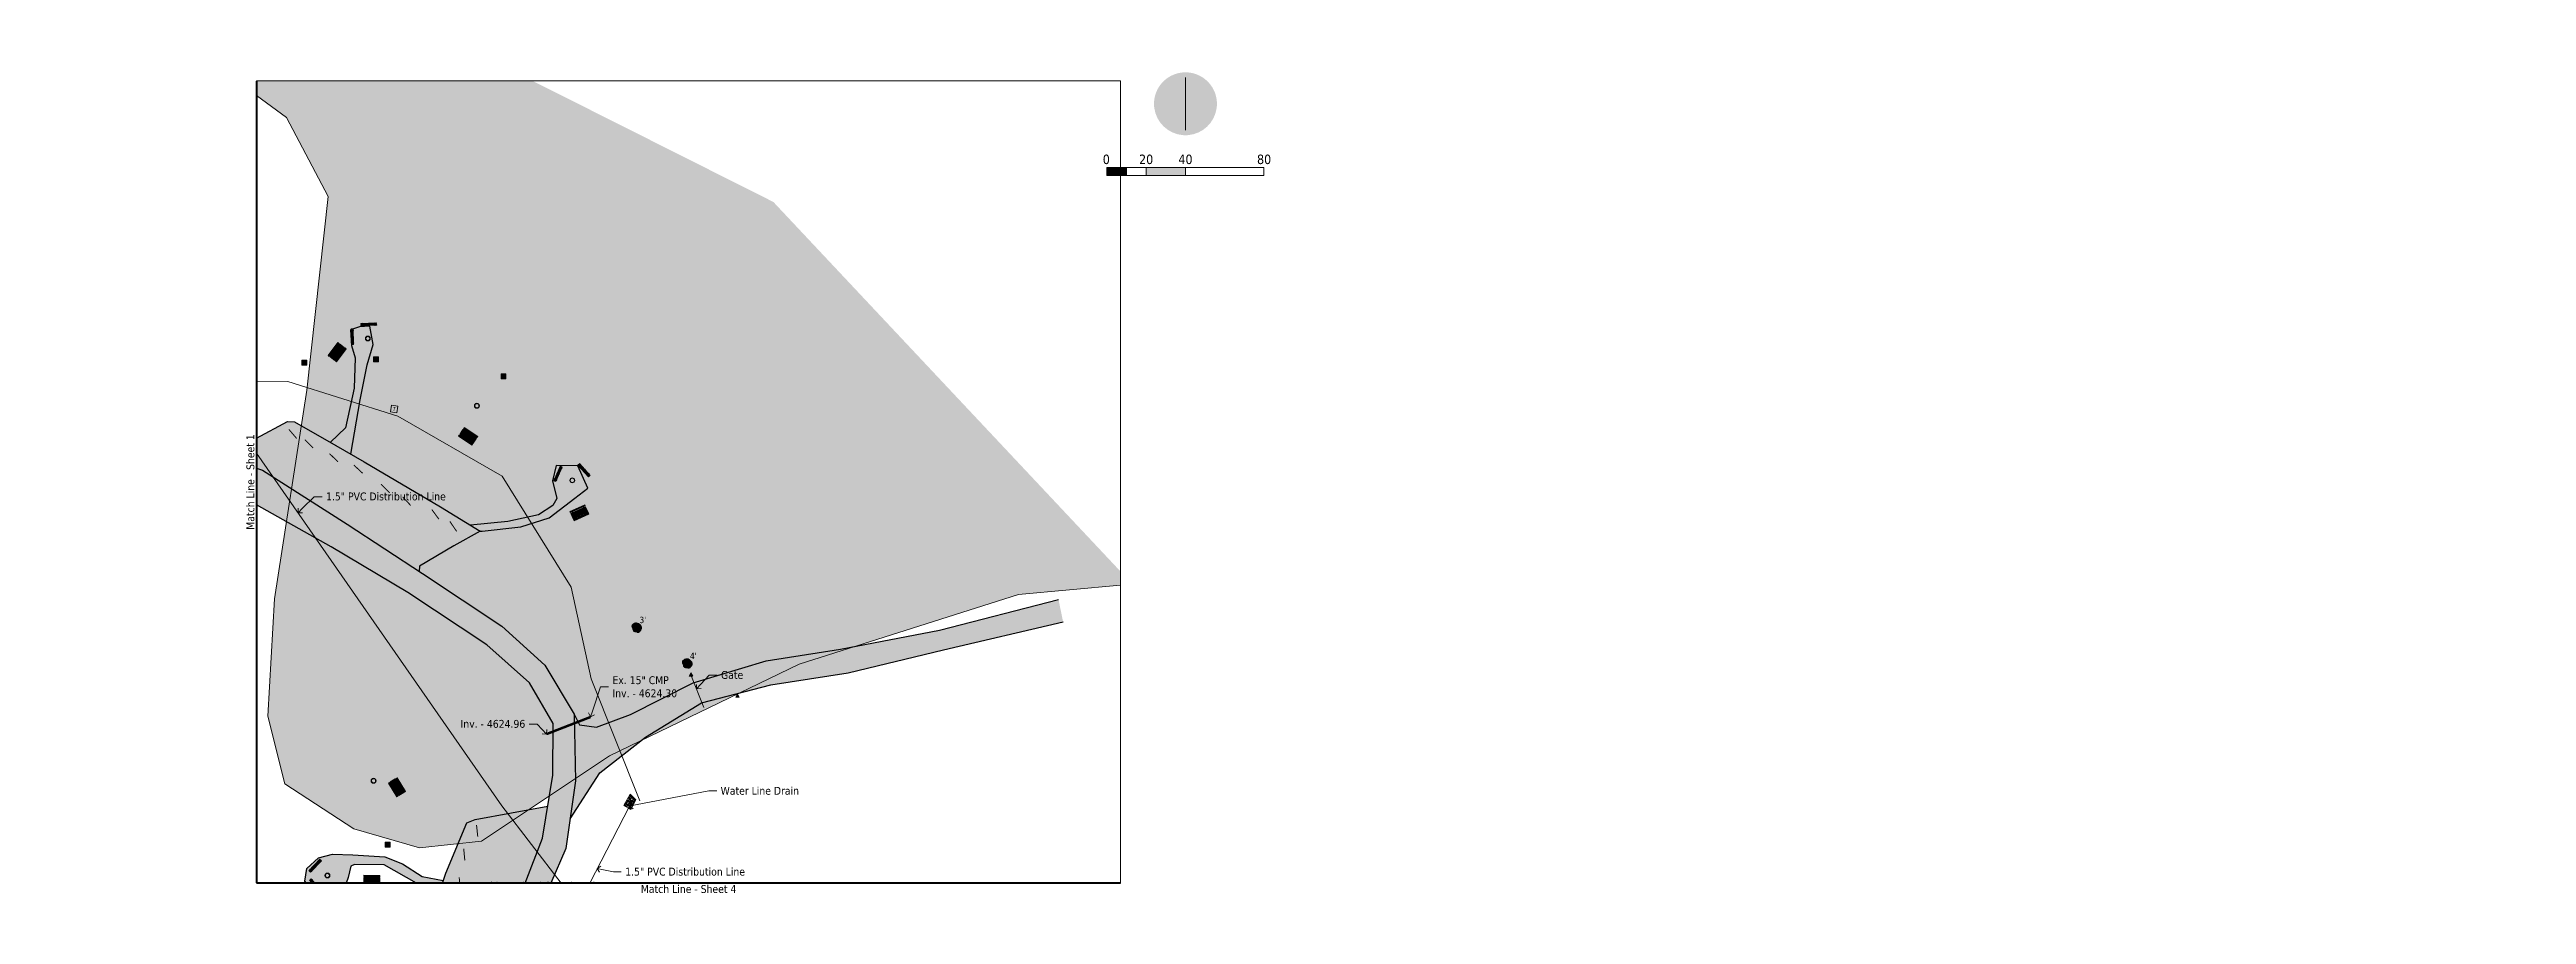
# Paper-space layout '2' of a CAD drawing. Header units: feet. Extents: x 0 to 31.5, y 0 to 11.
# The model-space entities are those that its viewports show. They can reach past a viewport. Long polylines and large blocks are cut down to what shows.
import ezdxf
from ezdxf import colors
from ezdxf.entities.mleader import LeaderData, LeaderLine
from ezdxf.enums import TextEntityAlignment as Align
from ezdxf.math import Vec2, Vec3

# ---------------------------------------------------------------- set-up
doc = ezdxf.new("R2010")
doc.units = ezdxf.units.FT
doc.header["$LTSCALE"] = 0.75
doc.header["$MEASUREMENT"] = 0
doc.linetypes.add('HIDDEN', pattern=[0.375, 0.25, -0.125])
doc.linetypes.add('HIDDEN2', pattern=[0.1875, 0.125, -0.0625])
doc.layers.add('0-TTLB-NPLT', color=3, linetype='Continuous', lineweight=5, plot=False)
for name, color, linetype, lineweight in [('C-ANNO-TEXT-1', 7, 'Continuous', 20), ('V-ANNO-TEXT', 7, 'Continuous', 13), ('V-PVMT-ASPH', 41, 'Continuous', 25), ('V-PVMT-CURB', 121, 'Continuous', 25), ('V-PVMT-GRVL', 45, 'Continuous', 25), ('V-PVMT-HTCH-ASPH', 9, 'Continuous', 13), ('V-PVMT-HTCH-GRVL', 9, 'Continuous', 20), ('V-SITE-FENC', 8, 'Continuous', 18), ('V-SITE-ROCK', 144, 'Continuous', 18), ('V-SITE-SURV', 4, 'Continuous', 18)]:
    doc.layers.add(name, color=color, linetype=linetype, lineweight=lineweight)
for name, color, linetype, lineweight, true_color in [('V-SITE-FLOOD', 4, 'Continuous', 13, 0x00ffff), ('V-UTIL-POWR-LINE-UNDR', 30, 'Buried Electric', 15, 0xff7f00), ('V-UTIL-POWR-STRC', 30, 'HIDDEN', 20, 0xff7f00), ('V-UTIL-STRM-LINE', 1, 'HIDDEN2', 15, 0xff0000), ('V-UTIL-STRM-STRC-TEXT', 1, 'Continuous', 20, 0xff0000), ('V-UTIL-WATR-LINE', 5, 'W_LINE', 15, 0x0000ff), ('V-WATR-TEXT', 5, 'Continuous', 20, 0x0000ff)]:
    doc.layers.add(name, color=color, linetype=linetype, lineweight=lineweight, true_color=true_color)
doc.styles.add('SEI Annotative', font='tahoma.ttf', dxfattribs={"height": 0.1})
doc.styles.add('SEI-Dim & Leader', font='tahoma.ttf')
doc.linetypes.add('Buried Electric', pattern='A,0.15,-0.15,0.15,-0.15,0.15,-0.15,0.15,-0.15,0.15,-0.15,["UP",SEI-Dim & Leader,S=0.08,R=0,X=-0.075,Y=-0.05],-0.15', length=1.65)
doc.linetypes.add('W_LINE', pattern='A,0.15,-0.15,0.15,-0.15,0.15,-0.15,0.15,-0.15,0.15,-0.15,["W",SEI-Dim & Leader,S=0.08,R=0,X=-0.025,Y=-0.05],-0.15', length=1.65)

psp = doc.layouts.new('2')

# ---------------------------------------------------------------- texts
at = {"layer": 'C-ANNO-TEXT-1', "style": 'SEI Annotative'}
psp.add_text('Match Line - Sheet 1', height=0.1, rotation=90, dxfattribs=at).set_placement((2.633403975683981, 5.5), align=Align.BOTTOM_CENTER)
psp.add_text('Match Line - Sheet 4', height=0.1, dxfattribs=at).set_placement((8.125, 0.2441403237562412), align=Align.BOTTOM_CENTER)
at = {"layer": 'C-ANNO-TEXT-1', "char_height": 0.12, "width": 0.1746173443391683, "attachment_point": 5, "style": 'SEI-Dim & Leader'}
for s, insert in [('0', (13.43578852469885, 9.602389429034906)), ('20', (13.94220199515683, 9.602389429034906)), ('40', (14.44220199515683, 9.602389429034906)), ('80', (15.44220199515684, 9.602389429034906))]:
    psp.add_mtext(s, dxfattribs=dict(at, insert=insert))

msp = doc.modelspace()

# ---------------------------------------------------------------- texts
at = {"layer": 'V-SITE-ROCK', "style": 'SEI Annotative'}
for s, p in [("3'", (1135144.468731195, 649192.6307688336)), ("4'", (1135170.163731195, 649174.3547688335))]:
    msp.add_text(s, height=3.2, dxfattribs=at).set_placement(p)

# ---------------------------------------------------------------- blocks, each defined once
blk = doc.blocks.new('0-North Arrow - Round')
at = {"true_color": 0xffffff}
h = blk.add_hatch(color=7, dxfattribs=at)
h.dxf.hatch_style = 1
edge = h.paths.add_edge_path()
edge.add_line((0, 0.3674451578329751), (-0.3987359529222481, 0.03177483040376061))
edge.add_ellipse((8.326672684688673e-16, 3.314015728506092e-14), major_axis=(0.2828427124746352, 0.2828427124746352), ratio=0.9999999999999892, start_angle=130.4437904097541, end_angle=135.0000000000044)
edge.add_ellipse((1.498801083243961e-15, -4.32986979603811e-15), major_axis=(0.2828427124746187, 0.2828427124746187), ratio=0.9999999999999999, start_angle=134.9999999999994, end_angle=143.2382949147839)
edge.add_line((-0.3958722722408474, -0.05731617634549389), (-0.03500000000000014, 0.246479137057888))
edge.add_line((-0.03500000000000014, 0.246479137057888), (-0.03500000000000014, -0.3984658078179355))
edge.add_ellipse((0, 0), major_axis=(0.2828427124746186, 0.2828427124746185), ratio=1, start_angle=219.9801998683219, end_angle=230.0198001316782)
edge.add_line((0.03500000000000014, -0.3984658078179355), (0.03500000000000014, 0.2478039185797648))
edge.add_line((0.03500000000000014, 0.2478039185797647), (0.3967685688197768, -0.05074152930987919))
edge.add_ellipse((-1.554312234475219e-15, -4.433953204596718e-15), major_axis=(0.2828427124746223, 0.2828427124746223), ratio=0.999999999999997, start_angle=307.7121756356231, end_angle=315.0000000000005)
edge.add_ellipse((-9.436895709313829e-16, 1.203204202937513e-14), major_axis=(-0.2828427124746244, 0.2828427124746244), ratio=0.9999999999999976, start_angle=225.0000000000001, end_angle=230.5830750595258)
edge.add_line((0.3981024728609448, 0.0389155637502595), (0, 0.3674451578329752))
h = blk.add_hatch(color=256)
h.dxf.hatch_style = 1
edge = h.paths.add_edge_path()
edge.add_ellipse((0, 0), major_axis=(-0.2828427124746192, 0.2828427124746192), ratio=0.9999999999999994, start_angle=230.5830750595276, end_angle=400.4437904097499)
edge.add_line((-0.398735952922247, 0.0317748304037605), (1.110223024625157e-16, 0.3674451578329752))
edge.add_line((1.110223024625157e-16, 0.3674451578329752), (0.3981024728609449, 0.03891556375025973))
h = blk.add_hatch(color=256)
h.dxf.hatch_style = 1
edge = h.paths.add_edge_path()
edge.add_ellipse((0, 0), major_axis=(0.2828427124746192, 0.2828427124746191), ratio=0.9999999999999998, start_angle=143.2382949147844, end_angle=219.9801998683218)
edge.add_line((-0.03500000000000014, -0.3984658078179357), (-0.03500000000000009, 0.2464791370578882))
edge.add_line((-0.03500000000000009, 0.2464791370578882), (-0.3958722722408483, -0.05731617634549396))
h = blk.add_hatch(color=256)
h.dxf.hatch_style = 1
edge = h.paths.add_edge_path()
edge.add_ellipse((0, 0), major_axis=(-0.2828427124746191, 0.2828427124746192), ratio=0.9999999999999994, start_angle=140.019800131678, end_angle=217.7121756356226)
edge.add_line((0.3967685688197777, -0.05074152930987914), (0.03500000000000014, 0.2478039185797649))
edge.add_line((0.03500000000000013, 0.2478039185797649), (0.03500000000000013, -0.3984658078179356))
at = {"color": 7, "true_color": 0xffffff, "flags": 128}
blk.add_lwpolyline([(4.209154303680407e-05, 0.3353417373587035), (4.209154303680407e-05, -0.3353261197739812)], dxfattribs=at)
blk = doc.blocks.new('0-Scale 1')
for p, q in [((0, 0.05000000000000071), (1.000000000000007, 0.05000000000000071)), ((0, 0.05000000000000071), (0, 0)), ((0, 0), (1.000000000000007, 0)), ((0.1250000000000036, 0.05000000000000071), (0.1250000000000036, 0)), ((0.2500000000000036, 0.05000000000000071), (0.2500000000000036, 0)), ((0.5000000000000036, 0.05000000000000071), (0.5000000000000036, 0)), ((1.000000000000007, 0.05000000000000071), (1.000000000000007, 0))]:
    blk.add_line(p, q)
for points in [[(0, 0.05000000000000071), (0.1250000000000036, 0.05000000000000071), (0, 0), (0.1250000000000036, 0)], [(0.2500000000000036, 0.05000000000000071), (0.5000000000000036, 0.05000000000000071), (0.2500000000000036, 0), (0.5000000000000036, 0)]]:
    blk.add_solid(points)
at = {"style": 'SEI-Dim & Leader', "flags": 1}
blk.add_attdef('SCALE', (0.2154375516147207, -0.1548257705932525), '', height=0.1, dxfattribs=at)
blk = doc.blocks.new('_Open90')
at = {"color": 0, "linetype": 'ByBlock', "lineweight": -2}
for p, q in [((0, 0), (-1, 0)), ((-0.5, 0.5), (0, 0)), ((0, 0), (-0.5, -0.5))]:
    blk.add_line(p, q, dxfattribs=at)
blk = doc.blocks.new('V-LEGL- Corner Location 5')
h = blk.add_hatch(color=256)
h.dxf.hatch_style = 1
h.paths.add_polyline_path([(2.775557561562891e-17, 0.4999999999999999), (-0.45342273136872, -0.383392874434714), (0.45342273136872, -0.383392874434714)])
at = {"flags": 128}
blk.add_lwpolyline([(-0.45342273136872, -0.383392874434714), (3.061616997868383e-17, 0.5), (0.4534227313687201, -0.383392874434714)], close=True, dxfattribs=at)
blk = doc.blocks.new('Pinic Table')
at = {"layer": 'V-SITE-SURV', "transparency": 33554457}
h = blk.add_hatch(color=256, dxfattribs=at)
h.dxf.hatch_style = 1
h.paths.add_polyline_path([(4.580000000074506, -0.9179549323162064), (4.125, -0.9179549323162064), (4.125, -1.11795493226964), (4.580000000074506, -1.11795493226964)])
h.paths.add_polyline_path([(1.125, -0.9179549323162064), (0.6699999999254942, -0.9179549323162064), (0.6699999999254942, -1.11795493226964), (1.125, -1.11795493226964)])
h.paths.add_polyline_path([(4.580000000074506, -7.082045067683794), (4.125, -7.082045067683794), (4.125, -7.282045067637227), (4.580000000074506, -7.282045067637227)])
h.paths.add_polyline_path([(1.125, -7.082045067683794), (0.6699999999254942, -7.082045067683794), (0.6699999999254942, -7.282045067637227), (1.125, -7.282045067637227)])
h.paths.add_polyline_path([(0.6699999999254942, 0), (0, 0), (0, -8.199999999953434), (0.6699999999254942, -8.199999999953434)])
h.paths.add_polyline_path([(1.125, -8.199999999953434), (1.125, 0), (4.125, 0), (4.125, -8.199999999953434)])
h.paths.add_polyline_path([(4.580000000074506, 0), (5.25, 0), (5.25, -8.199999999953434), (4.580000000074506, -8.199999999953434)])
at = {"layer": 'V-SITE-SURV', "flags": 128}
for points in [[(0.6699999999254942, 0), (0, 0), (0, -8.199999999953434), (0.6699999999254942, -8.199999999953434)], [(1.125, -8.199999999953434), (1.125, 0), (4.125, 0), (4.125, -8.199999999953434)], [(4.580000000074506, 0), (5.25, 0), (5.25, -8.199999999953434), (4.580000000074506, -8.199999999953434)]]:
    blk.add_lwpolyline(points, close=True, dxfattribs=at)
for points in [[(0.6699999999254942, -0.9179549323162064), (1.125, -0.9179549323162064)], [(0.6699999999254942, -1.11795493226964), (1.125, -1.11795493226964)], [(0.6699999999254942, -7.082045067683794), (1.125, -7.082045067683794)], [(0.6699999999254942, -7.282045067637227), (1.125, -7.282045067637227)], [(4.125, -0.9179549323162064), (4.580000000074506, -0.9179549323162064)], [(4.125, -1.11795493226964), (4.580000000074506, -1.11795493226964)], [(4.125, -7.082045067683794), (4.580000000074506, -7.082045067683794)], [(4.125, -7.282045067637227), (4.580000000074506, -7.282045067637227)]]:
    blk.add_lwpolyline(points, dxfattribs=at)
blk = doc.blocks.new('Grill')
at = {"layer": 'V-SITE-SURV', "transparency": 33554457}
h = blk.add_hatch(color=256, dxfattribs=at)
h.dxf.hatch_style = 1
h.paths.add_polyline_path([(-1.25, 1.25), (1.25, 1.25), (1.25, -1.25), (-1.25, -1.25)])
at = {"layer": 'V-SITE-SURV', "flags": 128}
blk.add_lwpolyline([(-1.25, 1.25), (1.25, 1.25), (1.25, -1.25), (-1.25, -1.25)], close=True, dxfattribs=at)
blk = doc.blocks.new('Fire Pit')
at = {"layer": 'V-SITE-SURV', "transparency": 33554457}
h = blk.add_hatch(color=256, dxfattribs=at)
h.dxf.hatch_style = 1
edge = h.paths.add_edge_path()
edge.add_arc((0, 0), 1.25, 0, 360)
edge = h.paths.add_edge_path(flags=17)
edge.add_arc((0, 0), 1.05, 0, 360)
at = {"layer": 'V-SITE-SURV'}
for radius in [1.25, 1.05]:
    blk.add_circle((0, 0), radius, dxfattribs=at)
blk = doc.blocks.new('Bench')
at = {"layer": 'V-SITE-SURV', "transparency": 33554457}
h = blk.add_hatch(color=256, dxfattribs=at)
h.dxf.hatch_style = 1
h.paths.add_polyline_path([(8.081815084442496, -0.001715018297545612), (8.054184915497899, 0.6677150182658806), (-0.01381508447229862, 0.3347150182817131), (0.01381508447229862, -0.3347150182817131)])
h.paths.add_polyline_path([(0.960559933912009, -0.2956389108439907), (0.7607300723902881, -0.3038867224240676), (0.7669159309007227, -0.4537591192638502), (0.9667457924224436, -0.445511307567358)])
h.paths.add_polyline_path([(0.9226200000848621, 0.6235784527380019), (0.7227901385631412, 0.6153306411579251), (0.7330999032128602, 0.3655433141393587), (0.9329297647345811, 0.3737911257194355)], flags=17)
h.paths.add_polyline_path([(8.04387515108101, 0.9175023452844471), (8.037689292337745, 1.067374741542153), (-0.03031070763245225, 0.7343747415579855), (-0.02412484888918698, 0.5845023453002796)])
h.paths.add_polyline_path([(0.9123102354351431, 0.8733657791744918), (0.7124803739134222, 0.865117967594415), (0.7166042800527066, 0.7652030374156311), (0.9164341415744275, 0.7734508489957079)], flags=17)
h.paths.add_polyline_path([(4.109790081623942, 0.7551262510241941), (3.909960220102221, 0.7468784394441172), (3.92026998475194, 0.4970911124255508), (4.120099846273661, 0.505338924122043)])
h.paths.add_polyline_path([(4.099480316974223, 1.004913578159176), (3.899650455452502, 0.996665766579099), (3.903774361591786, 0.8967508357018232), (4.103604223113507, 0.9049986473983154)], flags=17)
h.paths.add_polyline_path([(4.147730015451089, -0.1640911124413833), (3.947900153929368, -0.1723389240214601), (3.954086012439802, -0.3222113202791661), (4.153915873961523, -0.313963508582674)], flags=17)
h.paths.add_polyline_path([(7.334900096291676, -0.03254331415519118), (7.135070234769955, -0.040791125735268), (7.141256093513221, -0.190663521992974), (7.341085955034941, -0.1824157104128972)], flags=17)
h.paths.add_polyline_path([(7.296960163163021, 0.8866740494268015), (7.0971303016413, 0.8784262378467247), (7.107440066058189, 0.6286389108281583), (7.30726992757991, 0.6368867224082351)], flags=17)
h.paths.add_polyline_path([(7.286650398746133, 1.136461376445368), (7.086820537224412, 1.128213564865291), (7.090944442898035, 1.028298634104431), (7.290774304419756, 1.036546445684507)])
at = {"layer": 'V-SITE-SURV', "flags": 128}
for points in [[(-0.03031070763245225, 0.7343747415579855), (8.037689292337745, 1.067374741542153)], [(8.037689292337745, 1.067374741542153), (-0.03031070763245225, 0.7343747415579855)], [(-0.02412484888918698, 0.5845023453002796), (-0.03031070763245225, 0.7343747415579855)], [(-0.02412484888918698, 0.5845023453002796), (8.04387515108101, 0.9175023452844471)], [(0.9164341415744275, 0.7734508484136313), (0.9123102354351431, 0.8733657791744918), (0.7124803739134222, 0.865117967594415), (0.7166042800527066, 0.7652030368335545)], [(0.7227901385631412, 0.6153306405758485), (0.7330999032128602, 0.3655433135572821)], [(0.9329297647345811, 0.3737911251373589), (0.9226200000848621, 0.6235784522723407)], [(4.103604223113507, 0.9049986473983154), (4.099480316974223, 1.004913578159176), (3.899650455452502, 0.996665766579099), (3.903774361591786, 0.8967508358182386)], [(3.909960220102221, 0.7468784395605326), (3.92026998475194, 0.4970911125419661)], [(4.120099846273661, 0.505338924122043), (4.109790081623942, 0.7551262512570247)], [(7.090944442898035, 1.028298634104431), (7.086820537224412, 1.128213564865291), (7.286650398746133, 1.136461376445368), (7.290774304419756, 1.036546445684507)], [(7.107440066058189, 0.6286389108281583), (7.0971303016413, 0.8784262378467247)], [(7.296960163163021, 0.8866740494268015), (7.30726992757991, 0.6368867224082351)], [(8.04387515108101, 0.9175023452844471), (8.037689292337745, 1.067374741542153)], [(0.7607300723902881, -0.3038867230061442), (0.7669159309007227, -0.4537591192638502), (0.9667457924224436, -0.445511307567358), (0.960559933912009, -0.2956389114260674)], [(3.947900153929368, -0.1723389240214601), (3.954086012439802, -0.3222113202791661), (4.153915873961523, -0.313963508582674), (4.147730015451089, -0.1640911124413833)], [(7.334900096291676, -0.03254331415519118), (7.341085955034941, -0.1824157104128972), (7.141256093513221, -0.190663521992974), (7.135070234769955, -0.040791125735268)]]:
    blk.add_lwpolyline(points, dxfattribs=at)
blk.add_lwpolyline([(0.01381508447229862, -0.3347150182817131), (-0.01381508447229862, 0.3347150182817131), (8.054184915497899, 0.6677150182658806), (8.081815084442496, -0.001715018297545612)], close=True, dxfattribs=at)
blk = doc.blocks.new('V-UTIL-POWR-TRANS')
blk.add_lwpolyline([(-0.07500000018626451, 0.07500000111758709), (0.07499999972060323, 0.07500000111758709), (0.07499999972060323, -0.07499999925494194), (-0.07500000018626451, -0.07499999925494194)], close=True)
at = {"style": 'SEI-Dim & Leader'}
blk.add_text('T', height=0.09, dxfattribs=at).set_placement((0, 0), align=Align.MIDDLE_CENTER)

# ---------------------------------------------------------------- hatches: boundary and pattern name
at = {"layer": 'V-PVMT-HTCH-ASPH', "transparency": 33554483}
h = msp.add_hatch(color=256, dxfattribs=at)
h.dxf.hatch_style = 1
h.paths.add_polyline_path([(1134980.545, 648703.4819999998), (1134971.578, 648717.0359999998), (1134963.364, 648729.8020000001), (1134961.165615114, 648739.9201309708), (1134959.491, 648736.2739999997), (1134937.521, 648694.2689999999), (1134919.520670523, 648661.9556249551), (1134925.467, 648658.108), (1134936.316, 648644.9909999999), (1134945.301999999, 648633.966), (1134946.674000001, 648634.051), (1134962.433, 648666.2179999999)])
h.paths.add_polyline_path([(1135032.631, 648659.0800000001), (1135030.519, 648663.7349999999), (1135025.998, 648666.8959999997), (1135019.715, 648667.3839999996), (1135011.85, 648665.8509999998), (1135000.161, 648666.4369999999), (1134989.204, 648666.7140000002), (1134977.516, 648671.2779999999), (1134971.439, 648676.4709999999), (1134969.987442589, 648681.7606650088), (1134962.566478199, 648666.4926207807), (1134969.251, 648668.6179999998), (1134977.739, 648666.81), (1134984.634, 648664.1529999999), (1134997.665, 648662.4539999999), (1135005.438, 648662.7479999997), (1135010.120999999, 648661.2930000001), (1135010.954, 648658.7999999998), (1135010.287, 648655.9479999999), (1135013.624, 648649.0429999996), (1135023.465, 648645.6740000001), (1135031.39, 648649.4279999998)])
h.paths.add_polyline_path([(1135058.219000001, 648868.9589999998), (1135066.526000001, 648893.0619999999), (1135055.268999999, 648902.625), (1135045.039, 648911.0180000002), (1135042.256815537, 648919.107549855), (1135036.231, 648904.3329999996), (1135017.225, 648859.7709999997), (1135007.710838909, 648840.6158963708), (1135011.017, 648841.1639999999), (1135013.669, 648839.5460000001), (1135021.279, 648831.4709999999), (1135036.472, 648816.5260000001), (1135048.24, 648844.327)])
h.paths.add_polyline_path([(1135107.139, 648817.2879999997), (1135104.059, 648826.301), (1135096.897, 648838.895), (1135085.465, 648848.2429999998), (1135068.223999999, 648853.2280000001), (1135061.299, 648859.8080000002), (1135058.599, 648866.018), (1135058.219000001, 648868.9589999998), (1135048.246936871, 648844.3441228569), (1135061.255, 648847.0640000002), (1135073.164, 648847.6269999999), (1135088.804, 648841.4589999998), (1135098.121, 648828.5430000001), (1135091.665999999, 648825.2910000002), (1135085.799000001, 648821.3199999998), (1135084.27, 648815.685), (1135087.907, 648808.6319999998), (1135093.594000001, 648805.0329999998), (1135100.256, 648805.3459999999), (1135103.845, 648808.5609999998)])
h.paths.add_polyline_path([(1135103.229, 648977.3820000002), (1135098.085, 648986.54), (1135090.425, 648987.1969999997), (1135077.515, 648994.6069999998), (1135074.575686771, 648998.6879827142), (1135071.155, 648989.7429999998), (1135068.054990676, 648982.1818823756), (1135078.179, 648984.9109999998), (1135086.697, 648983.631), (1135094.608, 648980.7479999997), (1135090.109999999, 648969.6600000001), (1135081.038, 648951.7450000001), (1135069.228, 648918.0989999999), (1135062.069278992, 648896.8480551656), (1135066.476837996, 648893.1037639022), (1135073.41, 648916.8199999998), (1135084.617000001, 648949.3429999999), (1135093.605, 648967.145)])
h.paths.add_polyline_path([(1135078.139, 649039.216), (1135095.249, 649083.2009999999), (1135097.904327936, 649099.4292963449), (1135060.943, 649092.7949999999), (1135056.756, 649091.0260000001), (1135046.037, 649065.435), (1135033.956, 649031.409), (1135022.363, 648997.7909999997), (1135009.696, 648960.548), (1135010.456999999, 648959.895), (1135027.114, 648962.6239999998), (1135043.39, 648965.648), (1135048.253910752, 648964.4775401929), (1135061.037, 648995.139)])
h.paths.add_polyline_path([(1135044.710703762, 649061.6995016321), (1135033.949, 649063.6869999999), (1135023.903, 649070.1200000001), (1135015.05, 649073.6979999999), (1134998.674000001, 649074.8289999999), (1134988.450999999, 649075.1669999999), (1134981.248, 649073.1509999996), (1134975.310000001, 649067.7409999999), (1134974.306, 649061.3839999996), (1134980.040999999, 649054.9890000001), (1134988.539, 649053.9199999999), (1134994.341, 649058.2259999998), (1134996.392, 649063.2549999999), (1134997.62, 649069.0460000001), (1134999.496, 649069.7599999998), (1135014.631, 649069.7290000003), (1135034.419, 649058.5800000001), (1135040.21293883, 649049.0315975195)])
h.paths.add_polyline_path([(1135007.253, 648984.0149999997), (1135017.828550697, 648984.458995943), (1135021.046506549, 648993.9202993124), (1135001.188, 648984.1329999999), (1134989.51, 648981.1229999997), (1134985.746, 648984.1689999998), (1134979.127, 648988.0460000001), (1134973.363, 648988.0430000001), (1134968.289, 648984.551), (1134966.973, 648976.0019999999), (1134973.494, 648968.4610000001), (1134982.681, 648969.8560000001), (1134991.972, 648977.8300000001)])
h.paths.add_polyline_path([(1134804.18, 649120.744), (1134794.412, 649131.554), (1134780.393999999, 649143.5550000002), (1134774.13, 649149.548), (1134770.683167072, 649156.7844069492), (1134759.185000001, 649146.0379999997), (1134758.894449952, 649145.7626873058), (1134771.092, 649143.5759999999), (1134781.882, 649137.5439999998), (1134792.882, 649126.483), (1134793.437, 649121.2199999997), (1134786.038, 649111.3710000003), (1134786.08, 649102.3229999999), (1134795.223999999, 649096.7759999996), (1134802.731, 649099.9219999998), (1134807.99, 649107.574)])
h.paths.add_polyline_path([(1134838.573, 649166.0929999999), (1134832.046, 649168.3649999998), (1134826.939, 649167.122), (1134822.122, 649164.8139999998), (1134812.363, 649170.6140000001), (1134805.455, 649175.9640000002), (1134801.182904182, 649185.6838577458), (1134787.034722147, 649171.7892532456), (1134797.104, 649172.9869999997), (1134804.259, 649171.466), (1134820.221, 649159.7489999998), (1134829.776000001, 649149.5720000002), (1134837.834, 649149.2930000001), (1134843.036, 649157.0559999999)])
h.paths.add_polyline_path([(1134821.438999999, 649205.139), (1134829.595, 649212.8539999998), (1134818.227, 649216.4759999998), (1134792.047807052, 649225.1770165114), (1134769.905, 649204.0919999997), (1134736.142999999, 649171.2599999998), (1134700.861, 649137.4380000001), (1134690.327658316, 649125.6922222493), (1134695.482, 649125.2460000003), (1134717.182, 649118.869), (1134726.759, 649116.5759999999), (1134728.92, 649117.7659999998), (1134740.193, 649128.0419999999), (1134759.185000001, 649146.0379999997), (1134770.683167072, 649156.7844069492), (1134773.547, 649159.4610000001), (1134786.618, 649171.3799999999), (1134804.249, 649188.6949999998)])
h.paths.add_polyline_path([(1135113.185000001, 649272.673), (1135102.038, 649272.773), (1135100.279, 649265.0159999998), (1135102.481, 649256.0359999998), (1135100.472, 649252.4619999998), (1135093.149, 649247.642), (1135077.504, 649244.2829999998), (1135058.599493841, 649242.3932095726), (1135063.541, 649239.394), (1135064.411, 649239.3760000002), (1135084.134, 649241.577), (1135098.597, 649246.1969999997), (1135111.552999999, 649256.264), (1135118.305, 649261.3309999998)])
h.paths.add_polyline_path([(1135043.231, 649251.7209999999), (1135004.534, 649274.591), (1134990.075999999, 649283.0520000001), (1134969.07, 649294.98), (1134965.412, 649295.2549999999), (1134948.998, 649286.3330000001), (1134930.209721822, 649277.5478044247), (1134952.783, 649270.4580000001), (1134995.887, 649242.9359999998), (1135032.499962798, 649219.0358449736), (1135032.604, 649221.5300000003), (1135050.055, 649231.898), (1135063.541, 649239.3939999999)])
h.paths.add_polyline_path([(1135007.41, 649343.77), (1135002.089, 649343.4299999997), (1134997.585, 649341.8820000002), (1134997.98, 649333.9329999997), (1134999.856, 649327.54), (1134999.396, 649312.1260000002), (1134994.908, 649292.0419999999), (1134987.360377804, 649284.5940328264), (1134990.075999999, 649283.0520000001), (1134997.658115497, 649278.6148524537), (1135002.483, 649306.159), (1135006.036, 649324.0290000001), (1135008.97, 649334.4240000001)])
h.paths.add_polyline_path([(1134772.352378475, 649222.8830374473), (1134765.775, 649225.1749999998), (1134757.867299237, 649224.3490622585), (1134757.867869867, 649224.3546048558), (1134740.738, 649225.0949999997), (1134718.942, 649221.6040000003), (1134699.83, 649213.4580000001), (1134691.244, 649203.8509999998), (1134673.145, 649190.0800000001), (1134657.654, 649177.7999999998), (1134644.103, 649165.017), (1134622.606, 649140.1710000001), (1134610.936, 649123.3590000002), (1134605.734, 649108.2089999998), (1134603.958000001, 649096.9339999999), (1134602.218112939, 649088.04531897), (1134606.905101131, 649082.5576461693), (1134608.280999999, 649096.1370000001), (1134609.433999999, 649107.4780000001), (1134614.669, 649121.3829999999), (1134625.604, 649137.9639999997), (1134647.402, 649162.1569999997), (1134660.252, 649174.9070000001), (1134675.66, 649186.923), (1134694.971, 649195.977), (1134699.756, 649190.4179999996), (1134706.935000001, 649180.0729999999), (1134710.291744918, 649163.2892754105), (1134722.298127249, 649175.0794392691), (1134710.879, 649182.6099999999), (1134706.427, 649193.7859999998), (1134704.174000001, 649202.693), (1134705.481, 649207.1739999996), (1134719.919, 649217.5870000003), (1134741.899, 649221.591), (1134754.853, 649219.5189999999), (1134758.024, 649216.5970000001), (1134761.119, 649212.2630000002)])
h.paths.add_polyline_path([(1134622.902290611, 649059.4587418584), (1134614.332, 649073.8619999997), (1134601.606, 649088.7620000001), (1134582.909, 649053.469), (1134557.009, 649003.6779999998), (1134546.358, 648980.398), (1134536.657, 648959.6329999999), (1134533.04, 648948.3160000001), (1134533.17, 648946.702), (1134543.956999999, 648933.7829999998), (1134558.971111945, 648915.9227248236), (1134567.692, 648955.0320000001), (1134587.09, 648997.2650000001), (1134610.221, 649042.8489999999)])
h.paths.add_polyline_path([(1134582.621536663, 649052.9163711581), (1134573.482, 649051.2760000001), (1134563.562, 649051.3049999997), (1134541.067, 649055.9240000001), (1134527.543, 649059.5269999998), (1134526.308, 649062.1540000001), (1134520.228, 649071.5470000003), (1134509.901, 649070.7110000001), (1134505.467, 649061.0789999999), (1134506.579, 649055.3829999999), (1134518.888, 649051.81), (1134523.921, 649052.9249999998), (1134527.536, 649053.6659999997), (1134545.452, 649051.256), (1134564.218, 649046.2220000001), (1134569.692, 649040.9589999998), (1134573.939752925, 649036.2262285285)])
h.paths.add_polyline_path([(1134555.617121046, 649000.6357558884), (1134550.924000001, 648999.5269999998), (1134541.606, 649001.335), (1134528.674, 649013.4509999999), (1134517.619, 649025.1499999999), (1134515.54, 649037.523), (1134503.038, 649039.9919999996), (1134495.242000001, 649040.4009999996), (1134489.545, 649034.6830000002), (1134490.581999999, 649025.506), (1134493.943, 649021.1519999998), (1134512.901000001, 649019.6439999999), (1134516.607, 649019.6179999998), (1134526.489, 649009.8229999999), (1134539.043, 648996.915), (1134547.308885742, 648982.4763607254)])
h = msp.add_hatch(color=256, dxfattribs=at)
h.dxf.hatch_style = 1
h.paths.add_polyline_path([(1134734.895, 648210.6509999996), (1134727.112, 648219.568), (1134722.018, 648228.9070000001), (1134722.248, 648239.0589999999), (1134728.176, 648255.7000000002), (1134735.011, 648281.659), (1134740.591, 648331.4730000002), (1134738.56, 648359.0389999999), (1134728.26, 648395.5240000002), (1134716.817, 648435.2779999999), (1134719.073, 648456.4610000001), (1134739.308, 648493.4440000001), (1134768.632, 648523.0609999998), (1134806.595, 648556.0430000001), (1134846.377, 648585.5720000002), (1134882.618, 648612.0529999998), (1134913.498, 648651.1439999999), (1134937.521, 648694.2689999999), (1134959.491, 648736.2739999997), (1134978.544, 648777.7579999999), (1134996.663, 648818.3730000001), (1135017.225, 648859.7709999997), (1135036.231, 648904.3329999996), (1135054.039, 648947.9960000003), (1135071.155, 648989.7429999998), (1135088.834, 649035.9730000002), (1135107.038, 649078.0559999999), (1135111.950999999, 649112.435), (1135111.299000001, 649146.3479999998), (1135096.392, 649171.2000000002), (1135074.561, 649191.043), (1135034.217, 649217.915), (1134995.887, 649242.9359999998), (1134952.783, 649270.4580000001), (1134916.617000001, 649281.8169999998), (1134883.295, 649286.0240000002), (1134856.596, 649281.0779999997), (1134834.055, 649271.023), (1134795.533, 649244.798), (1134761.119, 649212.2630000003), (1134727.202, 649179.895), (1134692.663, 649145.9780000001), (1134658.754, 649108.6459999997), (1134636.194, 649076.8679999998), (1134610.221, 649042.8489999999), (1134587.09, 648997.2650000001), (1134567.692, 648955.0320000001), (1134557.27, 648908.2939999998), (1134547.325999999, 648867.1320000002), (1134544.253999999, 648853.7259999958), (1134543.597, 648850.1579999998), (1134543.788, 648849.9640000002), (1134540.670608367, 648837.8522184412), (1134538.068036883, 648825.6194752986), (1134536.986591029, 648818.5374968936), (1134536.431, 648811.395), (1134535.854269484, 648792.7814048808), (1134535.615, 648773.037), (1134535.814974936, 648765.4288633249), (1134536.459335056, 648757.8454252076), (1134538.133213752, 648745.1822317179), (1134540.247, 648732.585), (1134507.04, 648728.552), (1134507.449, 648717.8020000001), (1134501.975, 648716.8399999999), (1134498.723999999, 648714.4989999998), (1134488.642, 648710.0529999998), (1134474.749, 648701.716), (1134467.637, 648695.2290000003), (1134454.652, 648685.4649999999), (1134449.142, 648678.034), (1134448.066, 648670.2519999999), (1134451.484, 648664.983), (1134462.798, 648667.3629999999), (1134472.393999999, 648673.534), (1134480.429, 648671.452), (1134489.128, 648668.4869999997), (1134497.522, 648667.4219999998), (1134507.255, 648667.2220000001), (1134515.793735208, 648667.0465405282), (1134514.211956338, 648677.4828424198), (1134506.067250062, 648673.5595643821), (1134502.177216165, 648672.235295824), (1134497.313693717, 648671.1218309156), (1134492.390674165, 648671.3259249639), (1134486.285516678, 648673.1637658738), (1134480.181385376, 648675.4921176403), (1134475.486195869, 648678.5636320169), (1134470.964131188, 648682.9392147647), (1134469.590310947, 648687.0875405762), (1134470.093929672, 648690.5347249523), (1134472.170072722, 648693.68772901), (1134475.163246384, 648696.682328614), (1134477.554, 648698.773), (1134481.221248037, 648701.6233311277), (1134486.281558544, 648705.1762965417), (1134489.841, 648706.9620000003), (1134493.659758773, 648708.2999941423), (1134501.19171134, 648709.7739087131), (1134506.984, 648708.6969999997), (1134509.814999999, 648708.656), (1134511.472999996, 648695.554000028), (1134517.913, 648653.064), (1134530.070000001, 648649.0399999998), (1134537.146, 648644.9750000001), (1134547.5, 648640.9499999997), (1134550.755355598, 648639.994093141), (1134555.180970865, 648637.0071216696), (1134556.419, 648633.4019999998), (1134559.544, 648615.8489999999), (1134567.379, 648575.5239999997), (1134572.941, 648547.5929999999), (1134571.694, 648545.1719999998), (1134568.334, 648545.682), (1134553.843, 648548.435), (1134538.301, 648550.8089999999), (1134544.112, 648520.1140000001), (1134547.621, 648505.7039999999), (1134549.749306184, 648501.1861663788), (1134551.052406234, 648494.3636846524), (1134551.358, 648490.4309999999), (1134551.200322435, 648487.1983866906), (1134550.654747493, 648484.0082457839), (1134549.506663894, 648479.9539336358), (1134547.989, 648476.023), (1134544.876282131, 648469.9036357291), (1134541.710905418, 648465.404457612), (1134536.813467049, 648461.3155805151), (1134535.098, 648459.548), (1134532.480942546, 648456.1102692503), (1134531.016, 648453.389), (1134530.435971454, 648451.033582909), (1134530.578, 648447.9610000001), (1134530.976753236, 648446.4336426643), (1134531.620882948, 648444.992489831), (1134532.405908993, 648443.8353705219), (1134533.392, 648442.844), (1134535.276383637, 648441.6352064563), (1134538.048, 648440.6179999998), (1134541.220908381, 648440.188483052), (1134543.833000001, 648440.551), (1134544.946472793, 648441.0192387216), (1134545.929967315, 648441.7205287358), (1134547.039989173, 648442.8922349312), (1134547.943, 648444.23), (1134548.597892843, 648445.6985651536), (1134548.973096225, 648447.2621477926), (1134549.082462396, 648449.0497171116), (1134548.897, 648450.8310000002), (1134548.427246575, 648452.2966794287), (1134547.612116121, 648453.6022240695), (1134545.091432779, 648456.0205465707), (1134544.37572719, 648459.5822644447), (1134545.181813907, 648461.5018094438), (1134547.526000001, 648466.656), (1134550.118718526, 648472.0746408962), (1134553.827, 648479.7400000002), (1134554.673246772, 648481.9738128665), (1134555.161383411, 648484.3121405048), (1134555.575149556, 648488.9950459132), (1134555.618, 648493.696), (1134556.904, 648501.9199999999), (1134587.160152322, 648496.2511467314), (1134590.850426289, 648493.7984973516), (1134592.425, 648491.3870000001), (1134597.594, 648482.78), (1134605.686, 648468.4709999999, 0.09668440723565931), (1134655.470999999, 648422.6080000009), (1134689.73, 648404.9709999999), (1134696.149338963, 648398.3766053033, -0.2178928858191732), (1134718.527935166, 648335.6857125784), (1134714.448, 648288.4780000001), (1134707.611, 648262.872), (1134702.600218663, 648250.0607439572, -0.5949137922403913), (1134676.537, 648244.816), (1134668.279, 648256.0350000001), (1134666.941453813, 648263.0434197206), (1134683.547999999, 648272.5870000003), (1134684.193, 648273.8249999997), (1134680.545, 648280.9100000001), (1134668.747, 648302.355), (1134656.09, 648325.682), (1134647.136, 648342.7620000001), (1134645.665999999, 648343.8629999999), (1134628.888, 648334.787), (1134602.558, 648320.4610000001), (1134586.976, 648311.801), (1134591.653, 648303.3569999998), (1134611.418, 648265.9589999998), (1134624.847, 648241.7949999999), (1134633.882999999, 648246.4529999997), (1134642.885, 648248.98, -0.1417062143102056), (1134679.004, 648202.214), (1134676.385, 648186.6409999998), (1134663.611, 648160.466), (1134647.654999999, 648119.6749999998), (1134636.030999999, 648073.517), (1134632.452, 648030.0660000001), (1134641.003, 647975.6869999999), (1134653.314999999, 647924.656), (1134671.767, 647938.631), (1134661.365, 647978.8769999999), (1134654.64, 648028.9890000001), (1134658.324, 648070.6490000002), (1134669.301, 648112.4790000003), (1134683.956, 648152.5800000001), (1134694.367000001, 648175.6740000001), (1134696.981, 648180.108), (1134709.513, 648185.696), (1134724.142999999, 648184.6859999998), (1134732.878, 648182.7689999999), (1134772.427, 648164.2510000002), (1134803.909, 648145.9079999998), (1134820.558, 648130.0690000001), (1134836.305, 648107.6809999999), (1134853.109, 648070.4499999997), (1134857.767, 648057.4479999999), (1134879.185000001, 648052.0120000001), (1134869.618, 648079.3569999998), (1134854.823, 648117.4649999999), (1134833.748, 648146.244), (1134815.223, 648160.1869999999), (1134781.822, 648181.915), (1134743.005, 648204.661)])
h.paths.add_polyline_path([(1134684.538, 648435.2489999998), (1134660.276, 648435.094), (1134630.903151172, 648457.3682325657), (1134624.279, 648464.7209999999), (1134616.757, 648475.4979999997), (1134609.659162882, 648487.0325647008), (1134603.249, 648498.963), (1134591.751, 648526.6629999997), (1134584.58, 648549.3169999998), (1134579.313, 648578.5150000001), (1134568.325999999, 648635.892), (1134561.593, 648678.7310000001), (1134555.288000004, 648714.8619999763), (1134553.058, 648728.551), (1134550.742441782, 648741.1201033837), (1134548.948169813, 648753.7741445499), (1134548.007037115, 648763.7697386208), (1134547.593, 648773.801), (1134547.493847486, 648797.4066217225), (1134548.821146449, 648801.0899023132), (1134550.495999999, 648802.5149999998), (1134556.919, 648805.4139999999), (1134562.947096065, 648808.2635816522), (1134569.132857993, 648810.7524382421), (1134575.355075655, 648812.8351738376), (1134581.691, 648814.5410000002), (1134585.277573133, 648815.3645123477), (1134589.12899851, 648811.4984071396, 0.08007607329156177), (1134591.492243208, 648809.3666843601), (1134602.37618887, 648802.3268988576, 0.3574516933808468), (1134614.974244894, 648803.749807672), (1134620.16752813, 648809.0870256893, -0.1127130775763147), (1134623.904582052, 648811.5066153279, 0.8808980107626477), (1134620.332594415, 648827.211972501, -0.2103036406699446), (1134612.679147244, 648829.7262427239), (1134605.534, 648836.146), (1134591.184708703, 648845.5042798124), (1134594.738, 648863.6529999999), (1134576.852, 648858.625), (1134561.156048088, 648853.9872615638, -0.5777278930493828), (1134557.390124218, 648857.5699237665), (1134569.165, 648906.227), (1134583.714, 648948.5189999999), (1134603.081999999, 648991.932), (1134624.409, 649032.8169999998), (1134645.648, 649070.0619999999), (1134668.308, 649101.1380000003), (1134700.861, 649137.4380000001), (1134736.142999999, 649171.2599999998), (1134769.905, 649204.0919999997), (1134802.121, 649234.7689999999), (1134839.593, 649260.3649999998), (1134859.89, 649269.486), (1134884.931, 649274.3319999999), (1134913.790999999, 649270.2609999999), (1134943.997, 649256.0899999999), (1134987.671, 649231.4069999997), (1135026.68, 649208.1739999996), (1135066.898, 649181.5130000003), (1135088.605, 649162.1979999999), (1135100.673, 649141.5439999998), (1135100.5, 649115.2929999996), (1135095.249, 649083.2009999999), (1135078.139, 649039.216), (1135061.037, 648995.139), (1135043.38, 648952.787), (1135024.328, 648908.4010000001), (1135004.885, 648865.3819999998), (1134986.015, 648823.0860000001), (1134968.11, 648783.233), (1134949.46, 648742.307), (1134927.439999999, 648700.452), (1134903.339, 648657.756), (1134874.885, 648621.2589999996), (1134839.298, 648595.4440000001), (1134796.247, 648568.4359999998), (1134757.017, 648544.0249999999), (1134721.619, 648507.4079999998), (1134706.280999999, 648460.1660000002), (1134696.603, 648443.4469999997)], flags=16)
h.paths.add_polyline_path([(1134604.654476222, 648805.8223054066), (1134595.351, 648811.2449999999), (1134586.320643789, 648818.4267525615, -0.304796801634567), (1134584.971183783, 648822.6800139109), (1134587.045501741, 648829.774043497), (1134588.709292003, 648835.4640956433, -0.4830879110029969), (1134594.51443255, 648837.8250551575), (1134604.719890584, 648832.0657475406, -0.2249957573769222), (1134609.657971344, 648825.066114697), (1134612.098747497, 648810.9967161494, -0.6375507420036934)], flags=16)
h.paths.add_polyline_path([(1134973.494, 648968.4610000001), (1134966.973, 648976.0019999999), (1134968.289, 648984.551), (1134973.363, 648988.0430000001), (1134979.127, 648988.0460000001), (1134985.746, 648984.1689999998), (1134989.51, 648981.1229999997), (1135001.188, 648984.1329999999), (1135021.046506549, 648993.9202993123), (1135022.363, 648997.7909999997), (1135033.956, 649031.409), (1135040.21293883, 649049.0315975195), (1135034.419, 649058.5800000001), (1135014.631, 649069.7290000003), (1134999.496, 649069.7599999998), (1134997.62, 649069.0460000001), (1134996.392, 649063.2549999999), (1134994.341, 649058.2259999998), (1134988.539, 649053.9199999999), (1134980.040999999, 649054.9890000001), (1134974.306, 649061.3839999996), (1134975.310000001, 649067.7409999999), (1134981.248, 649073.1509999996), (1134988.450999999, 649075.1669999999), (1134998.674000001, 649074.8289999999), (1135015.05, 649073.6979999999), (1135023.903, 649070.1200000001), (1135033.949, 649063.6869999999), (1135044.710703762, 649061.6995016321), (1135033.956, 649031.409), (1135022.363, 648997.7909999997), (1135009.415889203, 648959.7244295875), (1135010.456999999, 648959.895), (1135009.696, 648960.548), (1135017.828550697, 648984.458995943), (1135007.253, 648984.0149999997), (1134991.972, 648977.8300000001), (1134982.681, 648969.8560000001)], flags=0)
h.paths.add_polyline_path([(1134795.223999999, 649096.7759999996), (1134786.08, 649102.3229999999), (1134786.038, 649111.3710000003), (1134793.437, 649121.2199999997), (1134792.882, 649126.483), (1134781.882, 649137.5439999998), (1134771.092, 649143.5759999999), (1134758.891075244, 649145.7632922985), (1134773.547, 649159.4610000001), (1134786.618, 649171.3799999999), (1134801.182904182, 649185.6838577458), (1134805.455, 649175.9640000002), (1134812.363, 649170.6140000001), (1134822.122, 649164.8139999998), (1134826.939, 649167.122), (1134832.046, 649168.3649999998), (1134838.573, 649166.0929999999), (1134843.036, 649157.0559999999), (1134837.834, 649149.2930000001), (1134829.776000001, 649149.5720000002), (1134820.221, 649159.7489999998), (1134804.259, 649171.466), (1134797.104, 649172.9869999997), (1134787.071622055, 649171.7936425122), (1134773.547, 649159.4610000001), (1134770.683167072, 649156.7844069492), (1134774.13, 649149.548), (1134780.393999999, 649143.5550000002), (1134794.412, 649131.554), (1134804.18, 649120.744), (1134807.99, 649107.574), (1134802.731, 649099.9219999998)], flags=0)
at = {"layer": 'V-PVMT-HTCH-GRVL', "transparency": 33554610}
h = msp.add_hatch(dxfattribs=at)
h.set_pattern_fill('AR-SAND', color=256)
h.set_pattern_definition([(37.50000000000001, (0, 0), (-0.06299335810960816, 1.926823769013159), [0, -1.52, 0, -1.7, 0, -1.625]), (7.499999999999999, (0, 0), (1.769776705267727, 2.82214606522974), [0, -0.82, 0, -1.37, 0, -0.525]), (327.5, (-1.23, 0), (3.114141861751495, 0.005659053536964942), [0, -0.5, 0, -1.8, 0, -2.35]), (317.5, (-1.23, 0), (3.006126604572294, 0.8776755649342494), [0, -0.25, 0, -1.18, 0, -1.35])])
h.paths.add_polyline_path([(1135299.063, 649179.0219999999), (1135359.935, 649193.25), (1135357.6, 649204.5630000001), (1135297.029, 649189.085), (1135246.745999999, 649179.3969999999), (1135208.995, 649173.44), (1135171.842, 649162.29), (1135139.912, 649146.159), (1135122.574, 649139.7599999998), (1135114.055, 649140.952), (1135111.299000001, 649146.3479999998), (1135111.950999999, 649112.435), (1135109.171272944, 649092.9837000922), (1135124.253, 649116.4640000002), (1135147.572, 649134.6260000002), (1135176.017999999, 649152.1529999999), (1135211.365, 649161.2510000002), (1135250.66, 649167.3619999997)])
at = {"layer": 'V-SITE-FLOOD', "transparency": 33554457}
h = msp.add_hatch(color=256, dxfattribs=at)
h.dxf.hatch_style = 1
h.paths.add_polyline_path([(1134914.782730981, 649486.6812236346), (1134964.912024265, 649449.9128447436), (1134986.127264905, 649409.6138352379), (1134975.347427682, 649311.0767022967), (1134958.917484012, 649205.057923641), (1134955.558909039, 649145.2391346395), (1134964.044928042, 649110.8634109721), (1134999.274655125, 649087.9986497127), (1135032.634643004, 649078.2829496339), (1135064.165377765, 649081.7137970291), (1135129.218654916, 649125.0400490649), (1135225.738491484, 649171.7426832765), (1135337.320879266, 649207.1686943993), (1135395.200465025, 649212.4327917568), (1135212.587666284, 649406.8701348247), (1135076.274280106, 649475.4291673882)])
at = {"layer": 'V-SITE-ROCK', "transparency": 33554483}
h = msp.add_hatch(color=256, dxfattribs=at)
h.dxf.hatch_style = 1
edge = h.paths.add_edge_path()
edge.add_arc((1135142.862132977, 649190.4739052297), 2.292974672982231, 31.605782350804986, 141.6057822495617, ccw=False)
edge.add_arc((1135143.765383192, 649190.1765805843), 1.829951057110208, -54.999999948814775, 54.999999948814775, ccw=False)
edge.add_arc((1135143.697353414, 649189.0655485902), 1.183072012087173, 230.8562352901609, 340.8562351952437, ccw=False)
edge.add_arc((1135142.696482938, 649189.7917268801), 1.663241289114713, 168.7854345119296, 278.78543441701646, ccw=False)
edge.add_arc((1135141.689164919, 649191.0066001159), 1.088198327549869, 125.0000000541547, 234.9999999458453, ccw=False)
h = msp.add_hatch(color=256, dxfattribs=at)
h.dxf.hatch_style = 1
edge = h.paths.add_edge_path()
edge.add_arc((1135168.557132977, 649172.1979052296), 2.292974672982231, 31.605782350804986, 141.6057822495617, ccw=False)
edge.add_arc((1135169.460383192, 649171.9005805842), 1.829951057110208, -54.999999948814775, 54.999999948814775, ccw=False)
edge.add_arc((1135169.392353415, 649170.7895485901), 1.183072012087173, 230.8562352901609, 340.8562351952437, ccw=False)
edge.add_arc((1135168.391482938, 649171.51572688), 1.663241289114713, 168.7854345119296, 278.78543441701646, ccw=False)
edge.add_arc((1135167.384164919, 649172.7306001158), 1.088198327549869, 125.0000000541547, 234.9999999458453, ccw=False)
at = {"layer": 'V-SITE-ROCK', "transparency": 33554559}
h = msp.add_hatch(dxfattribs=at)
h.set_pattern_fill('GRAVEL', color=256, scale=2)
h.set_pattern_definition([(228.012787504, (1.44, 2), (-16.00000000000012, -18.00000000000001), [0.269072, -26.6381760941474]), (184.969740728, (1.26, 1.8), (23.99999999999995, 2.00000000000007), [0.461736, -45.71184952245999]), (132.510447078, (0.8, 1.76), (20.00000000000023, -21.99999999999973), [0.325576, -32.2320651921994]), (267.273689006, (0.02, 1.26), (2.000000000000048, 40.00000000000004), [0.420476, -41.627116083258]), (292.833654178, (0, 0.84), (-9.999999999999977, 24.00000000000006), [0.41231, -40.8187462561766]), (357.273689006, (0.16, 0.46), (-40.00000000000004, 2.000000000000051), [0.420476, -41.627116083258]), (37.6942404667, (0.58, 0.44), (-26, -19.99999999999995), [0.5560579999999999, -55.049697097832]), (72.2553283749, (1.02, 0.78), (14.00000000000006, 44.00000000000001), [0.5249759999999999, -51.97264299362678]), (121.429565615, (1.18, 1.28), (-16.00000000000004, 25.99999999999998), [0.4219, -41.768146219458]), (175.236358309, (0.96, 1.64), (21.99999999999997, -2.000000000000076), [0.481664, -23.6015251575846]), (222.397437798, (0.48, 1.68), (-23.99999999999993, -21.99999999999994), [0.622896, -61.6667500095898]), (138.814074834, (2, 1.24), (-14.00000000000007, 12), [0.212602, -21.0476896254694]), (171.46923439, (1.84, 1.38), (26, -3.99999999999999), [0.404474, -40.043022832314]), (225, (1.44, 1.44), (-2.220446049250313e-16, -1.999999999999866), [0.282842, -2.5455851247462]), (203.198590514, (1.3, 1.68), (9.999999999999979, 3.999999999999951), [0.152316, -15.0792302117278]), (291.801409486, (1.16, 1.62), (-1.999999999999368, 6.000000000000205), [0.215406, -10.554923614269]), (30.96375653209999, (1.24, 1.42), (6.000000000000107, 3.999999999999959), [0.349858, -11.3120457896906]), (161.565051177, (1.54, 1.6), (4.000000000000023, -1.999999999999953), [0.252982, -6.071573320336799]), (16.389540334, (0, 1.62), (19.99999999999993, 6.000000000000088), [0.3544, -35.0856902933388]), (70.3461759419, (0.34, 1.72), (-8.00000000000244, -22.00000000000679), [0.297322, -29.434815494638]), (293.198590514, (1.54, 2), (-3.999999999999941, 9.999999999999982), [0.30463, -14.9269162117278]), (343.610459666, (1.66, 1.72), (-19.99999999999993, 6.000000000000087), [0.3543999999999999, -35.08569029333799]), (339.44395478, (0, 0.38), (-10.00000000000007, 4.000000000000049), [0.34176, -16.746247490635]), (294.775140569, (0.32, 0.26), (-10.00000000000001, 22), [0.286356, -28.349286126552]), (66.8014094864, (1.56, 0), (3.999999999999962, 9.99999999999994), [0.30463, -14.9269162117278]), (17.3540246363, (1.68, 0.28), (-25.99999999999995, -7.999999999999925), [0.335262, -33.19084722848]), (69.44395478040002, (0.58, 0), (-4.000000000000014, -9.99999999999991), [0.17088, -16.917127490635]), (101.309932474, (1.44, 0), (-1.999999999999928, 8.000000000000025), [0.10198, -10.0960590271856]), (165.963756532, (1.42, 0.1), (5.999999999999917, -2.000000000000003), [0.41231, -7.8339012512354]), (186.009005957, (1.02, 0.2), (20.00000000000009, 1.999999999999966), [0.3821, -37.8278463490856]), (303.690067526, (1.24, 1.24), (-1.999999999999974, 3.999999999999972), [0.2884439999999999, -6.922658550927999]), (353.157226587, (1.4, 1), (34.00000000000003, -4.000000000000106), [0.503588, -49.8551252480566]), (60.9453959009, (1.9, 0.94), (-7.999999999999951, -13.99999999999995), [0.205912, -20.385348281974]), (90, (2, 1.12), (-2, 2), [0.12, -1.88]), (120.256437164, (0.98, 0.26), (8.000000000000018, -14.00000000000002), [0.277848, -27.5070399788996]), (48.01278750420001, (0.84, 0.5), (16, 17.99999999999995), [0.538144, -26.3691040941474]), (0, (1.2, 0.9), (2, 2), [0.52, -1.48]), (325.3048464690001, (1.72, 0.9), (20.00000000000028, -13.99999999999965), [0.316228, -31.306548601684]), (254.054604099, (1.98, 0.72), (-2.000000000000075, -8.000000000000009), [0.291204, -14.269015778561]), (207.645975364, (1.9, 0.44), (-37.9999999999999, -20.0000000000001), [0.47413, -46.93894836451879]), (175.42607874, (1.48, 0.22), (-25.99999999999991, 2.000000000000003), [0.501598, -49.6581468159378])])
h.paths.add_polyline_path([(1135136.473, 649099.8229999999), (1135140.035, 649097.7919999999), (1135142.571, 649102.787), (1135139.812, 649105.6200000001)])

# ---------------------------------------------------------------- linework, layer by layer
at = {"layer": 'V-PVMT-ASPH', "flags": 128}
for points in [[(1134997.658115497, 649278.6148524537), (1135002.483, 649306.159), (1135006.036, 649324.0290000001), (1135008.97, 649334.4240000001), (1135007.41, 649343.77), (1135002.089, 649343.4299999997), (1134997.585, 649341.8820000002), (1134997.98, 649333.9329999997), (1134999.856, 649327.54), (1134999.396, 649312.1260000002), (1134994.908, 649292.0419999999), (1134987.360377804, 649284.5940328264)], [(1134930.209721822, 649277.5478044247), (1134948.998, 649286.3330000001), (1134965.412, 649295.2549999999), (1134969.07, 649294.98), (1134990.075999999, 649283.0520000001), (1135004.534, 649274.591), (1135043.231, 649251.7209999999), (1135063.541, 649239.3939999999), (1135050.055, 649231.898), (1135032.604, 649221.5300000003), (1135032.499962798, 649219.0358449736)], [(1134916.617000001, 649281.8169999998), (1134952.783, 649270.4580000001), (1134995.887, 649242.9359999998), (1135034.217, 649217.915), (1135074.561, 649191.043), (1135096.392, 649171.2000000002), (1135111.299000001, 649146.3479999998), (1135111.950999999, 649112.435), (1135107.038, 649078.0559999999), (1135088.834, 649035.9730000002)], [(1135078.139, 649039.216), (1135095.249, 649083.2009999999), (1135100.5, 649115.2929999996), (1135100.673, 649141.5439999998), (1135088.605, 649162.1979999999), (1135066.898, 649181.5130000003), (1135026.68, 649208.1739999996), (1134987.671, 649231.4069999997), (1134943.997, 649256.0899999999)], [(1135063.541, 649239.394), (1135064.411, 649239.3760000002), (1135084.134, 649241.577), (1135098.597, 649246.1969999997), (1135111.552999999, 649256.264), (1135118.305, 649261.3309999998), (1135113.185000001, 649272.673), (1135102.038, 649272.773), (1135100.279, 649265.0159999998), (1135102.481, 649256.0359999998), (1135100.472, 649252.4619999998), (1135093.149, 649247.642), (1135077.504, 649244.2829999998), (1135058.599493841, 649242.3932095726)], [(1135048.253910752, 648964.4775401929), (1135043.39, 648965.648), (1135027.114, 648962.6239999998), (1135010.456999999, 648959.895), (1135009.696, 648960.548), (1135022.363, 648997.7909999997), (1135033.956, 649031.409), (1135046.037, 649065.435), (1135056.756, 649091.0260000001), (1135060.943, 649092.7949999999), (1135097.904327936, 649099.4292963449)], [(1135040.21293883, 649049.0315975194), (1135034.419, 649058.5800000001), (1135014.631, 649069.7290000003), (1134999.496, 649069.7599999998), (1134997.62, 649069.0460000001), (1134996.392, 649063.2549999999), (1134994.341, 649058.2259999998), (1134988.539, 649053.9199999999), (1134980.040999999, 649054.9890000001), (1134974.306, 649061.3839999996), (1134975.310000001, 649067.7409999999), (1134981.248, 649073.1509999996), (1134988.450999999, 649075.1669999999), (1134998.674000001, 649074.8289999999), (1135015.05, 649073.6979999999), (1135023.903, 649070.1200000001), (1135033.949, 649063.6869999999), (1135044.710703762, 649061.6995016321)]]:
    msp.add_lwpolyline(points, dxfattribs=at)
at = {"layer": 'V-PVMT-CURB', "const_width": 0.5, "flags": 128}
for points in [[(1134966.191, 649291.168), (1134970.145, 649286.546)], [(1134974.309, 649286.005), (1134978.496, 649281.676)], [(1134986.816, 649278.875), (1134991.17, 649274.691)], [(1134999.206, 649273.042), (1135003.638, 649268.906)], [(1135012.988, 649263.283), (1135017.479, 649258.861)], [(1135024.046, 649256.821), (1135028.175, 649252.44)], [(1135038.877, 649250.4), (1135042.474, 649245.504)], [(1135048.042, 649244.394), (1135051.495, 649239.289)], [(1135055.665, 649071.884), (1135055.099, 649077.831)], [(1135062.25, 649083.937), (1135061.611, 649089.98)], [(1135053.256, 649057.312), (1135052.813, 649063.307)]]:
    msp.add_lwpolyline(points, dxfattribs=at)
at = {"layer": 'V-PVMT-GRVL', "flags": 128}
for points in [[(1135111.299000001, 649146.3479999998), (1135114.055, 649140.952), (1135122.574, 649139.7599999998), (1135139.912, 649146.159), (1135171.842, 649162.29), (1135208.995, 649173.44), (1135246.745999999, 649179.3969999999), (1135297.029, 649189.085), (1135357.6, 649204.5630000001)], [(1135109.171272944, 649092.9837000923), (1135124.253, 649116.4640000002), (1135147.572, 649134.6260000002), (1135176.017999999, 649152.1529999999), (1135211.365, 649161.2510000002), (1135250.66, 649167.3619999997), (1135299.063, 649179.0219999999), (1135359.935, 649193.25)]]:
    msp.add_lwpolyline(points, dxfattribs=at)
at = {"layer": 'V-SITE-FENC', "flags": 128}
msp.add_lwpolyline([(1135177.295, 649149.722), (1135170.686, 649166.389)], dxfattribs=at)
at = {"layer": 'V-SITE-FLOOD', "flags": 128}
msp.add_lwpolyline([(1134914.782730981, 649486.6812236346), (1134914.782730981, 649486.6812236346), (1134964.912024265, 649449.9128447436), (1134986.127264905, 649409.6138352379), (1134975.347427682, 649311.0767022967), (1134958.917484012, 649205.057923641), (1134955.558909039, 649145.2391346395), (1134964.044928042, 649110.8634109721), (1134999.274655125, 649087.9986497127), (1135032.634643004, 649078.2829496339), (1135064.165377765, 649081.7137970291), (1135129.218654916, 649125.0400490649), (1135225.738491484, 649171.7426832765), (1135337.320879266, 649207.1686943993), (1135395.200465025, 649212.4327917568)], dxfattribs=at)
at = {"layer": 'V-SITE-ROCK', "flags": 128}
for points in [[(1135141.065, 649191.8979999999, -0.52056705), (1135144.815, 649191.6755887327, -0.52056705), (1135144.815, 649188.6775724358, -0.52056705), (1135142.950517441, 649188.1479999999, -0.52056705), (1135141.065, 649190.1152002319, -0.52056705)], [(1135166.76, 649173.6219999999, -0.52056705), (1135170.51, 649173.3995887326, -0.52056705), (1135170.51, 649170.4015724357, -0.52056705), (1135168.645517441, 649169.8719999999, -0.52056705), (1135166.76, 649171.8392002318, -0.52056705)]]:
    msp.add_lwpolyline(points, format="xyb", close=True, dxfattribs=at)
msp.add_lwpolyline([(1135136.473, 649099.8229999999), (1135140.035, 649097.7919999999), (1135142.571, 649102.787), (1135139.812, 649105.62), (1135139.812, 649105.6200000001)], close=True, dxfattribs=at)
at = {"layer": 'V-UTIL-POWR-LINE-UNDR', "flags": 128}
msp.add_lwpolyline([(1134480.127728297, 648231.4910384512), (1134494.996471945, 648496.1691917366), (1134496.354631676, 648566.44434151), (1134464.634199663, 648641.5326281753), (1134459.677329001, 648691.5978201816), (1134473.792826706, 648747.2770438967), (1134487.668805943, 648772.8760612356), (1134492.621603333, 648802.5716343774), (1134496.091176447, 648841.0190152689), (1134500.796308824, 648860.3211453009), (1134494.587384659, 648928.3795930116), (1134495.610681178, 649027.1179445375), (1134495.955, 649106.737), (1134599.221251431, 649131.4978260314), (1134637.553107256, 649168.5421751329), (1134656.340245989, 649214.8847448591), (1134694.635392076, 649279.0850905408), (1134746.477990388, 649319.7325033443), (1134803.106029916, 649342.8457422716), (1134848.624546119, 649349.4784079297), (1134877.799434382, 649337.8966334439), (1134908.972639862, 649315.1325047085), (1134965.723883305, 649315.5318607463), (1135021.655, 649297.834), (1135074.570971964, 649267.2988659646), (1135109.814885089, 649210.9488559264), (1135119.855903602, 649164.3586520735), (1135144.601334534, 649102.1495441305)], dxfattribs=at)
at = {"layer": 'V-UTIL-STRM-LINE', "const_width": 1.25, "flags": 128}
msp.add_lwpolyline([(1135097.224, 649136.181), (1135119.632, 649144.881)], dxfattribs=at)
at = {"layer": 'V-UTIL-WATR-LINE', "flags": 128}
for points in [[(1134946.432, 649283.888), (1135074.541151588, 649099.5990538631), (1135109.755, 649053.73), (1135113.62, 649049.674), (1135081.394236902, 648993.5410676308), (1135100.461075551, 648963.8033200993), (1135008.674239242, 648766.4398010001)], [(1135113.62, 649049.674), (1135139.398, 649099.505)]]:
    msp.add_lwpolyline(points, dxfattribs=at)

# ---------------------------------------------------------------- block references
at = {"layer": 'V-SITE-SURV'}
for name, p in [('Bench', (1135002.771, 649344.257)), ('Fire Pit', (1135006.35, 649337.423)), ('Grill', (1134974.029, 649325.172)), ('Grill', (1135010.439, 649326.855)), ('Grill', (1135075.313, 649318.2)), ('Fire Pit', (1135061.807, 649303.199)), ('Fire Pit', (1135110.309, 649265.238)), ('Fire Pit', (1135009.249, 649112.435)), ('Grill', (1135016.382, 649079.905)), ('Fire Pit', (1134985.779, 649064.242))]:
    msp.add_blockref(name, p, dxfattribs=at)
for name, p, rotation in [('Pinic Table', (1134991.059, 649335.324), 323.7248304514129), ('Bench', (1134998.705, 649334.314), 88.63874440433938), ('Pinic Table', (1135052.482, 649287.677), 57.09446146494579), ('Bench', (1135101.569, 649264.7539999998), 63.42293509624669), ('Bench', (1135113.464, 649273.2520000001), 309.6901350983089), ('Pinic Table', (1135111.283, 649244.689), 114.0938608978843), ('Pinic Table', (1135016.773, 649111.2179999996), 31.97333692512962), ('Bench', (1134976.877484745, 649066.1427557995), 43.72762841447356), ('Bench', (1134982.671831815, 649056.3900402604), 130.1207345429), ('Bench', (1134993.109918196, 649060.231165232), 208.5907014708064), ('Pinic Table', (1135004.290433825, 649059.1091819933), 89.66966194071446)]:
    msp.add_blockref(name, p, dxfattribs=dict(at, rotation=rotation))
at = {"layer": 'V-SITE-SURV', "xscale": 2, "yscale": 2, "zscale": 2}
for p in [(1135170.686, 649166.389), (1135194.325, 649155.725)]:
    msp.add_blockref('V-LEGL- Corner Location 5', p, dxfattribs=at)
at = {"layer": 'V-UTIL-POWR-STRC', "xscale": 22, "yscale": 22, "zscale": 22, "rotation": 351.2702864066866}
msp.add_blockref('V-UTIL-POWR-TRANS', (1135019.7455, 649301.549), dxfattribs=at)

msp.set_redraw_order([(e.dxf.handle, doc.entitydb.next_handle()) for e in msp.query("TEXT MTEXT ATTDEF DIMENSION ARC_DIMENSION")])  # texts and dimensions are drawn at this point

# ---------------------------------------------------------------- leaders
at = {"layer": 'V-ANNO-TEXT'}
ml = msp.add_multileader_mtext('Standard', dxfattribs=at)
ml.set_content('Gate', color=256, style='SEI-Dim & Leader')
ml.set_leader_properties(color=256, linetype='ByLayer', lineweight=-1)
ml.set_arrow_properties(name='OPEN90')
ml.build(insert=Vec2(0, 0))
ml.multileader.update_dxf_attribs({"text_left_attachment_type": 2, "text_right_attachment_type": 2, "dogleg_length": 0.1, "arrow_head_size": 3.2, "scale": 40})
ctx = ml.context
ctx.base_point, ctx.scale, ctx.arrow_head_size, ctx.plane_origin = Vec3(1135183.95776214, 649166.182072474), 40, 3.2, Vec3(1135173.532575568, 649159.2103231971)
ctx.left_attachment, ctx.right_attachment = 2, 2
notes = []
notes.append((ctx, [(0, (1, 1, 0), (1135179.95776214, 649166.182072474), (1, 0), 4, [(0, [(1135173.532575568, 649159.2103231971)], 0, [])])]))
ctx.mtext.insert, ctx.mtext.flow_direction = Vec3(1135185.95776214, 649168.259977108), 5
ml = msp.add_multileader_mtext('Standard', dxfattribs=at)
ml.set_content('Parking Wheel Stop (Typ.)', color=256, style='SEI-Dim & Leader')
ml.set_leader_properties(color=256, linetype='ByLayer', lineweight=-1)
ml.set_arrow_properties(name='OPEN90')
ml.build(insert=Vec2(0, 0))
ml.multileader.update_dxf_attribs({"text_left_attachment_type": 2, "text_right_attachment_type": 2, "dogleg_length": 0.1, "arrow_head_size": 3.2, "scale": 40})
ctx = ml.context
ctx.base_point, ctx.scale, ctx.arrow_head_size, ctx.plane_origin = Vec3(1135058.933852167, 649054.9036308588), 40, 3.2, Vec3(1135046.759499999, 649050.4465)
ctx.left_attachment, ctx.right_attachment = 2, 2
notes.append((ctx, [(0, (1, 1, 0), (1135054.933852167, 649054.9036308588), (1, 0), 4, [(0, [(1135046.759499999, 649050.4465)], 0, [])])]))
ctx.mtext.insert, ctx.mtext.width, ctx.mtext.flow_direction = Vec3(1135060.933852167, 649060.9703422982), 35.49754122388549, 5
at = {"layer": 'V-UTIL-STRM-STRC-TEXT'}
ml = msp.add_multileader_mtext('Standard', dxfattribs=at)
ml.set_content('Ex. 15" CMP\\PInv. - 4624.30', color=256, style='SEI-Dim & Leader')
ml.set_leader_properties(color=256, linetype='ByLayer', lineweight=-1)
ml.set_arrow_properties(name='OPEN90')
ml.build(insert=Vec2(0, 0))
ml.multileader.update_dxf_attribs({"text_left_attachment_type": 2, "text_right_attachment_type": 2, "dogleg_length": 0.1, "arrow_head_size": 3.2, "scale": 40})
ctx = ml.context
ctx.base_point, ctx.scale, ctx.arrow_head_size, ctx.plane_origin = Vec3(1135128.741878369, 649160.140905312), 40, 3.2, Vec3(1135119.632, 649144.881)
ctx.left_attachment, ctx.right_attachment = 2, 2
notes.append((ctx, [(0, (1, 1, 0), (1135124.741878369, 649160.140905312), (1, 0), 4, [(0, [(1135119.632, 649144.881)], 0, [])])]))
ctx.mtext.insert, ctx.mtext.flow_direction = Vec3(1135130.741878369, 649165.593781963), 5
ml = msp.add_multileader_mtext('Standard', dxfattribs=at)
ml.set_content('Inv. - 4624.96', color=256, style='SEI-Dim & Leader')
ml.set_leader_properties(color=256, linetype='ByLayer', lineweight=-1)
ml.set_arrow_properties(name='OPEN90')
ml.build(insert=Vec2(0, 0))
ml.multileader.update_dxf_attribs({"text_left_attachment_type": 2, "text_right_attachment_type": 2, "dogleg_length": 0.1, "arrow_head_size": 3.2, "scale": 40})
ctx = ml.context
ctx.base_point, ctx.scale, ctx.arrow_head_size, ctx.plane_origin = Vec3(1135050.178595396, 649141.2882645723), 40, 3.2, Vec3(1135097.224, 649136.181)
ctx.left_attachment, ctx.right_attachment, ctx.text_align_type = 2, 2, 2
notes.append((ctx, [(0, (1, 1, 0), (1135092.397534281, 649141.2882645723), (-1, 0), 4, [(0, [(1135097.224, 649136.181)], 0, [])])]))
ctx.mtext.insert, ctx.mtext.alignment, ctx.mtext.flow_direction = Vec3(1135086.397534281, 649143.3715419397), 3, 5
at = {"layer": 'V-WATR-TEXT'}
ml = msp.add_multileader_mtext('Standard', dxfattribs=at)
ml.set_content('1.5" PVC Distribution Line', color=256, style='SEI-Dim & Leader')
ml.set_leader_properties(color=256, linetype='ByLayer', lineweight=-1)
ml.set_arrow_properties(name='OPEN90')
ml.build(insert=Vec2(0, 0))
ml.multileader.update_dxf_attribs({"text_left_attachment_type": 2, "text_right_attachment_type": 2, "dogleg_length": 0.1, "arrow_head_size": 3.2, "scale": 40})
ctx = ml.context
ctx.base_point, ctx.scale, ctx.arrow_head_size, ctx.plane_origin = Vec3(1134983.077505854, 649256.9415250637), 40, 3.2, Vec3(1134970.833686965, 649248.785424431)
ctx.left_attachment, ctx.right_attachment = 2, 2
notes.append((ctx, [(0, (1, 1, 0), (1134979.077505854, 649256.9415250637), (1, 0), 4, [(0, [(1134970.833686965, 649248.785424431)], 0, [])])]))
ctx.mtext.insert, ctx.mtext.flow_direction = Vec3(1134985.077505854, 649259.0731570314), 5
ml = msp.add_multileader_mtext('Standard', dxfattribs=at)
ml.set_content('Water Line Drain', color=256, style='SEI-Dim & Leader')
ml.set_leader_properties(color=256, linetype='ByLayer', lineweight=-1)
ml.set_arrow_properties(name='OPEN90')
ml.build(insert=Vec2(0, 0))
ml.multileader.update_dxf_attribs({"text_left_attachment_type": 2, "text_right_attachment_type": 2, "dogleg_length": 0.1, "arrow_head_size": 3.2, "scale": 40})
ctx = ml.context
ctx.base_point, ctx.scale, ctx.arrow_head_size, ctx.plane_origin = Vec3(1135183.762024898, 649107.2762716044), 40, 3.2, Vec3(1135139.398, 649099.505)
ctx.left_attachment, ctx.right_attachment = 2, 2
notes.append((ctx, [(0, (1, 1, 0), (1135179.762024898, 649107.2762716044), (1, 0), 4, [(0, [(1135139.398, 649099.505)], 0, [])])]))
ctx.mtext.insert, ctx.mtext.flow_direction = Vec3(1135185.762024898, 649109.3313421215), 5
ml = msp.add_multileader_mtext('Standard', dxfattribs=at)
ml.set_content('1.5" PVC Distribution Line', color=256, style='SEI-Dim & Leader')
ml.set_leader_properties(color=256, linetype='ByLayer', lineweight=-1)
ml.set_arrow_properties(name='OPEN90')
ml.build(insert=Vec2(0, 0))
ml.multileader.update_dxf_attribs({"text_left_attachment_type": 2, "text_right_attachment_type": 2, "dogleg_length": 0.1, "arrow_head_size": 3.2, "scale": 40})
ctx = ml.context
ctx.base_point, ctx.scale, ctx.arrow_head_size, ctx.plane_origin = Vec3(1135135.242765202, 649066.0651156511), 40, 3.2, Vec3(1135122.998364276, 649067.8031516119)
ctx.left_attachment, ctx.right_attachment = 2, 2
notes.append((ctx, [(0, (1, 1, 0), (1135131.242765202, 649066.0651156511), (1, 0), 4, [(0, [(1135122.998364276, 649067.8031516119)], 0, [])])]))
ctx.mtext.insert, ctx.mtext.flow_direction = Vec3(1135137.242765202, 649068.1967476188), 5
for ctx, leaders in notes:
    for number, flags, end, landing, length, lines in leaders:
        leader = LeaderData()
        leader.index, (leader.has_last_leader_line, leader.has_dogleg_vector, leader.attachment_direction) = number, flags
        leader.last_leader_point, leader.dogleg_vector, leader.dogleg_length = Vec3(end), Vec3(landing), length
        for number, points, colour, breaks in lines:
            line = LeaderLine()
            line.index, line.vertices, line.color, line.breaks = number, Vec3.list(points), colors.encode_raw_color(colour), breaks
            leader.lines.append(line)
        ctx.leaders.append(leader)

# ---------------------------------------------------------------- linework, layer by layer
at = {"layer": 'C-ANNO-TEXT-1', "const_width": 0.025, "flags": 128}
for points in [[(2.633403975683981, 0.3999999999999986), (2.633403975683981, 10.6)], [(2.633403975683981, 0.3999999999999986), (13.61659602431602, 0.3999999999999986)]]:
    psp.add_lwpolyline(points, dxfattribs=at)

# ---------------------------------------------------------------- block references
at = {"layer": 'C-ANNO-TEXT-1', "xscale": -1}
psp.add_blockref('0-North Arrow - Round', (14.44250027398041, 10.30982972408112), dxfattribs=at)
at = {"layer": 'C-ANNO-TEXT-1', "xscale": 2, "yscale": 2, "zscale": 2}
psp.add_blockref('0-Scale 1', (13.44086868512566, 9.39818802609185), dxfattribs=at)

psp.set_redraw_order([(e.dxf.handle, doc.entitydb.next_handle()) for e in psp.query("TEXT MTEXT ATTDEF DIMENSION ARC_DIMENSION")])  # texts and dimensions are drawn at this point

# ---------------------------------------------------------------- viewports
at = {"layer": '0-TTLB-NPLT', "view_target_point": (112.81272609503, 75.5910302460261)}
psp.add_viewport(center=(8.125, 5.5), size=(10.98319204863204, 10.2), view_center_point=(1135056.648418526, 649188.8217924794), view_height=407.9999982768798, dxfattribs=at)

doc.saveas('drawing.dxf')
